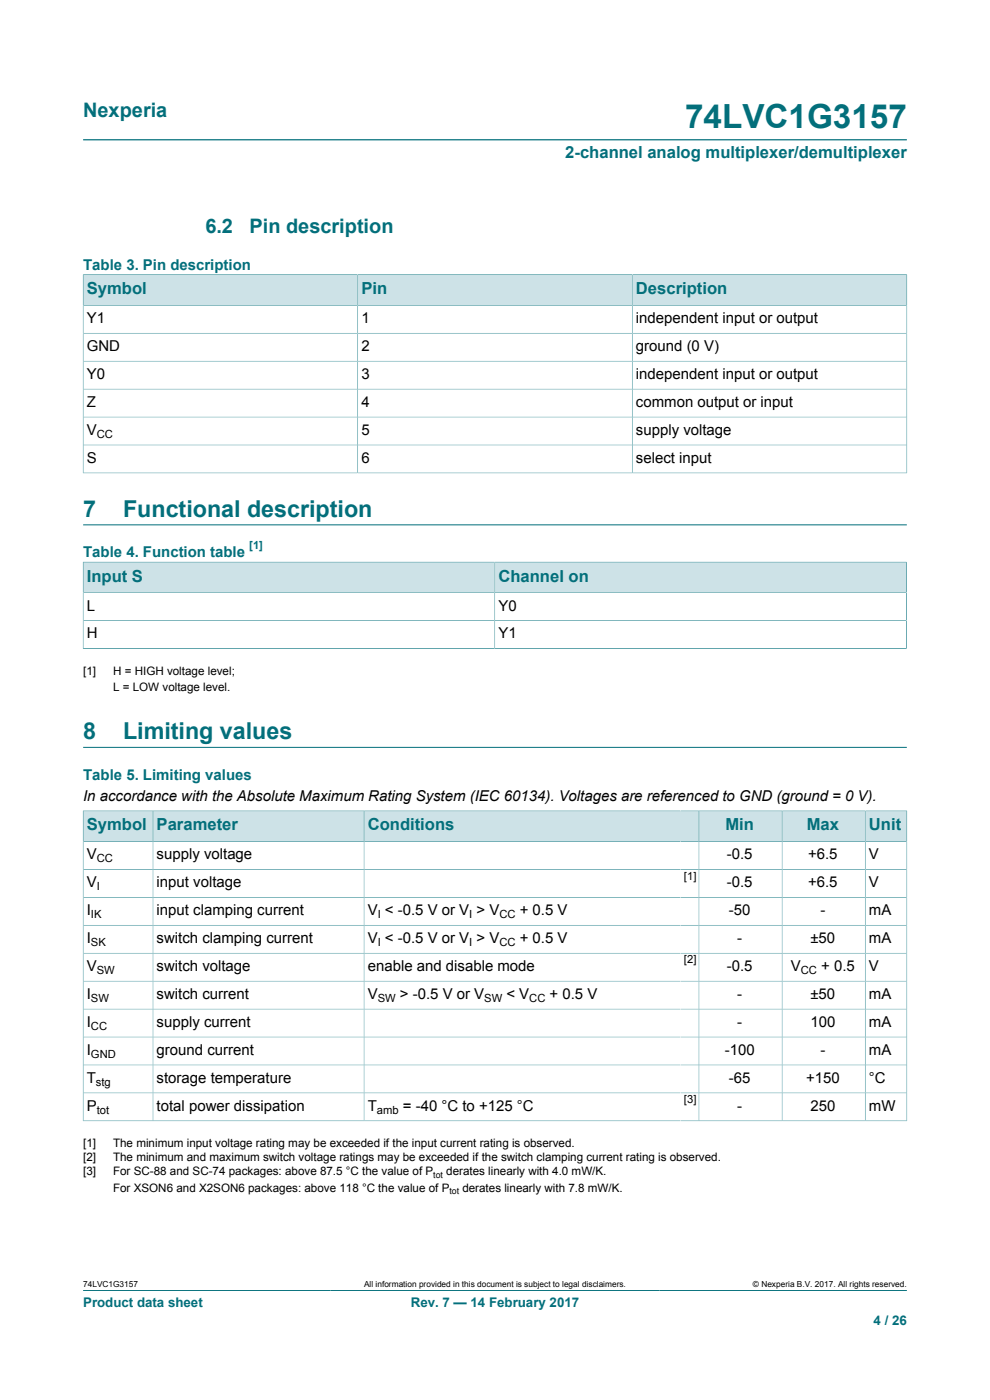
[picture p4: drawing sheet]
<svg xmlns="http://www.w3.org/2000/svg" width="210mm" height="297mm" viewBox="0 0 210 297" stroke-linecap="round" stroke-linejoin="round" font-family="sans-serif">
<defs><g id="words">
<text font-size="7.1" fill="#036f7b" x="145.3" y="27.2">74LVC1G3157</text>
<g font-size="4.9" fill="#036f7b">
<text x="17.6" y="109.6">7</text>
<text x="26.1" y="109.6">Functional description</text>
<text x="17.6" y="156.8">8</text>
<text x="26.1" y="156.8">Limiting values</text>
</g>
<g font-size="4.2" fill="#036f7b">
<text x="17.6" y="24.8">Nexperia</text>
<text x="43.6" y="49.5">6.2</text>
<text x="52.9" y="49.5">Pin description</text>
</g>
<g font-size="3.5" fill="#036f7b">
<text x="119.9" y="33.5">2-channel analog multiplexer/demultiplexer</text>
<text x="18.4" y="62.4">Symbol</text>
<text x="76.7" y="62.4">Pin</text>
<text x="134.9" y="62.4">Description</text>
<text x="18.4" y="123.4">Input S</text>
<text x="105.7" y="123.4">Channel on</text>
<text x="18.4" y="176.2">Symbol</text>
<text x="33.2" y="176.2">Parameter</text>
<text x="78" y="176.2">Conditions</text>
<text x="153.9" y="176.2">Min</text>
<text x="171.1" y="176.2">Max</text>
<text x="184.3" y="176.2">Unit</text>
</g>
<g font-size="3.2" fill="#036f7b">
<text x="17.6" y="57.2">Table 3. Pin description</text>
<text x="17.6" y="118.2">Table 4. Function table</text>
<text x="17.6" y="165.4">Table 5. Limiting values</text>
</g>
<g font-size="3.2">
<text x="18.4" y="68.6">Y1</text>
<text x="76.7" y="68.6">1</text>
<text x="134.9" y="68.6">independent input or output</text>
<text x="18.4" y="74.5">GND</text>
<text x="76.7" y="74.5">2</text>
<text x="134.9" y="74.5">ground (0 V)</text>
<text x="18.4" y="80.4">Y0</text>
<text x="76.7" y="80.4">3</text>
<text x="134.9" y="80.4">independent input or output</text>
<text x="18.4" y="86.3">Z</text>
<text x="76.7" y="86.3">4</text>
<text x="134.9" y="86.3">common output or input</text>
<text x="18.4" y="92.3">V</text>
<text x="76.7" y="92.3">5</text>
<text x="134.9" y="92.3">supply voltage</text>
<text x="18.4" y="98.2">S</text>
<text x="76.7" y="98.2">6</text>
<text x="134.9" y="98.2">select input</text>
<text x="18.4" y="129.5">L</text>
<text x="105.7" y="129.5">Y0</text>
<text x="18.4" y="135.4">H</text>
<text x="105.7" y="135.4">Y1</text>
<text x="17.6" y="169.9">In accordance with the Absolute Maximum Rating System (IEC 60134). Voltages are referenced to GND (ground = 0 V).</text>
<text x="18.4" y="182.3">V</text>
<text x="33.2" y="182.3">supply voltage</text>
<text x="154.2" y="182.3">-0.5</text>
<text x="171.4" y="182.3">+6.5</text>
<text x="184.3" y="182.3">V</text>
<text x="18.4" y="188.2">V</text>
<text x="33.2" y="188.2">input voltage</text>
<text x="154.2" y="188.2">-0.5</text>
<text x="171.4" y="188.2">+6.5</text>
<text x="184.3" y="188.2">V</text>
<text x="18.4" y="194.2">I</text>
<text x="33.2" y="194.2">input clamping current</text>
<text x="78" y="194.2">V &lt; -0.5 V or V &gt; V</text>
<text x="110.2" y="194.2">+ 0.5 V</text>
<text x="154.6" y="194.2">-50</text>
<text x="174" y="194.2">-</text>
<text x="184.3" y="194.2">mA</text>
<text x="18.4" y="200.1">I</text>
<text x="33.2" y="200.1">switch clamping current</text>
<text x="78" y="200.1">V &lt; -0.5 V or V &gt; V</text>
<text x="110.2" y="200.1">+ 0.5 V</text>
<text x="156.4" y="200.1">-</text>
<text x="171.9" y="200.1">±50</text>
<text x="184.3" y="200.1">mA</text>
<text x="18.4" y="206">V</text>
<text x="33.2" y="206">switch voltage</text>
<text x="78" y="206">enable and disable mode</text>
<text x="154.2" y="206">-0.5</text>
<text x="167.8" y="206">V</text>
<text x="174.2" y="206">+ 0.5</text>
<text x="184.3" y="206">V</text>
<text x="18.4" y="211.9">I</text>
<text x="33.2" y="211.9">switch current</text>
<text x="78" y="211.9">V</text>
<text x="84.8" y="211.9">&gt; -0.5 V or V</text>
<text x="107.4" y="211.9">&lt; V</text>
<text x="116.6" y="211.9">+ 0.5 V</text>
<text x="156.4" y="211.9">-</text>
<text x="171.9" y="211.9">±50</text>
<text x="184.3" y="211.9">mA</text>
<text x="18.4" y="217.9">I</text>
<text x="33.2" y="217.9">supply current</text>
<text x="156.4" y="217.9">-</text>
<text x="171.9" y="217.9">100</text>
<text x="184.3" y="217.9">mA</text>
<text x="18.4" y="223.8">I</text>
<text x="33.2" y="223.8">ground current</text>
<text x="153.7" y="223.8">-100</text>
<text x="174" y="223.8">-</text>
<text x="184.3" y="223.8">mA</text>
<text x="18.4" y="229.7">T</text>
<text x="33.2" y="229.7">storage temperature</text>
<text x="154.6" y="229.7">-65</text>
<text x="171" y="229.7">+150</text>
<text x="184.3" y="229.7">°C</text>
<text x="18.4" y="235.6">P</text>
<text x="33.2" y="235.6">total power dissipation</text>
<text x="78" y="235.6">T</text>
<text x="85.5" y="235.6">= -40 °C to +125 °C</text>
<text x="156.4" y="235.6">-</text>
<text x="171.9" y="235.6">250</text>
<text x="184.3" y="235.6">mW</text>
</g>
<g font-size="2.8" fill="#036f7b">
<text x="17.6" y="277.3">Product data sheet</text>
<text x="87.1" y="277.3">Rev. 7 — 14 February 2017</text>
<text x="185.3" y="281">4 / 26</text>
</g>
<g font-size="2.5">
<text x="17.6" y="143.2">[1]</text>
<text x="24" y="143.2">H = HIGH voltage level;</text>
<text x="24" y="146.7">L = LOW voltage level.</text>
<text x="17.6" y="243.4">[1]</text>
<text x="24" y="243.4">The minimum input voltage rating may be exceeded if the input current rating is observed.</text>
<text x="17.6" y="246.4">[2]</text>
<text x="17.6" y="249.4">[3]</text>
<text x="24" y="246.4">The minimum and maximum switch voltage ratings may be exceeded if the switch clamping current rating is observed.</text>
<text x="24" y="249.4">For SC-88 and SC-74 packages: above 87.5 °C the value of P</text>
<text x="94.7" y="249.4">derates linearly with 4.0 mW/K.</text>
<text x="24" y="252.8">For XSON6 and X2SON6 packages: above 118 °C the value of P</text>
<text x="98.1" y="252.8">derates linearly with 7.8 mW/K.</text>
</g>
<g font-size="2.4">
<text x="20.5" y="92.9">CC</text>
<text x="20.5" y="182.9">CC</text>
<text x="20.5" y="188.8">I</text>
<text x="145.1" y="186.6">[1]</text>
<text x="19.3" y="194.8">IK</text>
<text x="80.1" y="194.8">I</text>
<text x="99.5" y="194.8">I</text>
<text x="105.9" y="194.8">CC</text>
<text x="19.3" y="200.7">SK</text>
<text x="80.1" y="200.7">I</text>
<text x="99.5" y="200.7">I</text>
<text x="105.9" y="200.7">CC</text>
<text x="20.5" y="206.6">SW</text>
<text x="145.1" y="204.4">[2]</text>
<text x="169.9" y="206.6">CC</text>
<text x="19.3" y="212.5">SW</text>
<text x="80.1" y="212.5">SW</text>
<text x="102.7" y="212.5">SW</text>
<text x="112.3" y="212.5">CC</text>
<text x="19.3" y="218.5">CC</text>
<text x="19.3" y="224.4">GND</text>
<text x="20.4" y="230.3">stg</text>
<text x="145.1" y="234">[3]</text>
<text x="20.5" y="236.3">tot</text>
<text x="79.9" y="236.3">amb</text>
</g>
<text font-size="2.4" fill="#036f7b" x="52.9" y="116.5">[1]</text>
<g font-size="1.9">
<text x="91.9" y="249.8">tot</text>
<text x="95.3" y="253.3">tot</text>
</g>
<g font-size="1.8">
<text x="17.6" y="273.1">74LVC1G3157</text>
<text x="77.2" y="273.1">All information provided in this document is subject to legal disclaimers.</text>
<text x="159.7" y="273.1">© Nexperia B.V. 2017. All rights reserved.</text>
</g>
</g></defs>
<path d="M17.6 29.7h174.8M17.6 273.8h174.8" fill="none" stroke="#036f7b" stroke-width=".21"/>
<path d="M17.7 58.3h58.1v6.4h-58.1z" fill="#cde2e7"/>
<path d="M17.6 58.2v6.6h58.3v-6.5h-58.3" fill="none" stroke="#036f7b" stroke-width=".21"/>
<path d="M75.9 58.3h58.1v6.4h-58.1z" fill="#cde2e7"/>
<path d="M75.9 58.3h58.2v6.5h-58.2z" fill="none" stroke="#036f7b" stroke-width=".21"/>
<path d="M134.2 58.3h58.1v6.4h-58.1z" fill="#cde2e7"/>
<path d="M192.4 58.2v42.2M192.4 58.3h-58.3v42M17.6 70.7h174.8M17.6 76.6h174.8M75.9 64.8v35.5M192.4 64.8h-174.8v35.6M17.6 82.5h174.8M17.6 88.5h174.8M17.6 94.4h174.8M17.6 100.3h174.8M17.6 111.3h174.8" fill="none" stroke="#036f7b" stroke-width=".21"/>
<path d="M17.7 119.3h87.2v6.4h-87.2z" fill="#cde2e7"/>
<path d="M17.6 119.2v6.5h87.4v-6.5h-87.4" fill="none" stroke="#036f7b" stroke-width=".21"/>
<path d="M105 119.3h87.2v6.4h-87.2z" fill="#cde2e7"/>
<path d="M192.3 119.2v18.5M192.3 119.2h-87.3v18.4M17.6 137.6h174.7M17.6 131.7h174.7M192.3 125.7h-174.7v12M17.6 158.6h174.8" fill="none" stroke="#036f7b" stroke-width=".21"/>
<path d="M17.7 172.1h14.7v6.3h-14.7z" fill="#cde2e7"/>
<path d="M17.6 172v6.5h14.9v-6.5h-14.9" fill="none" stroke="#036f7b" stroke-width=".21"/>
<path d="M32.5 172.1h44.7v6.3h-44.7z" fill="#cde2e7"/>
<path d="M32.5 172h44.7v6.5h-44.7z" fill="none" stroke="#036f7b" stroke-width=".21"/>
<path d="M77.3 172.1h67.1v6.3h-67.1z" fill="#cde2e7"/>
<path d="M144.4 172h-67.2v6.5h67.2" fill="none" stroke="#036f7b" stroke-width=".21"/>
<path d="M144.4 172.1h3.8v6.3h-3.8z" fill="#cde2e7"/>
<path d="M144.4 172h3.9v6.5h-3.9" fill="none" stroke="#036f7b" stroke-width=".21"/>
<path d="M148.3 172.1h17.5v6.3h-17.5z" fill="#cde2e7"/>
<path d="M148.3 172h17.6v6.5h-17.6z" fill="none" stroke="#036f7b" stroke-width=".21"/>
<path d="M166 172.1h17.5v6.3h-17.5z" fill="#cde2e7"/>
<path d="M165.9 172h17.6v6.5h-17.6z" fill="none" stroke="#036f7b" stroke-width=".21"/>
<path d="M183.6 172.1h8.7v6.3h-8.7z" fill="#cde2e7"/>
<g fill="none" stroke="#036f7b" stroke-width=".21">
<path d="M32.5 178.5v59.3M77.2 178.5v59.3M148.3 178.5v59.3M165.9 178.5v59.3M192.4 172v65.9M192.4 178.5h-174.8v59.4M192.4 172h-8.9v65.8M17.6 184.4h174.8M17.6 190.4h174.8M17.6 196.3h174.8M17.6 202.2h174.8M17.6 208.1h174.8"/>
<path d="M17.6 214.1h174.8M17.6 220h174.8M17.6 237.8h174.8M17.6 225.9h174.8M17.6 231.9h174.8"/>
</g>
<use href="#words"/>
</svg>
